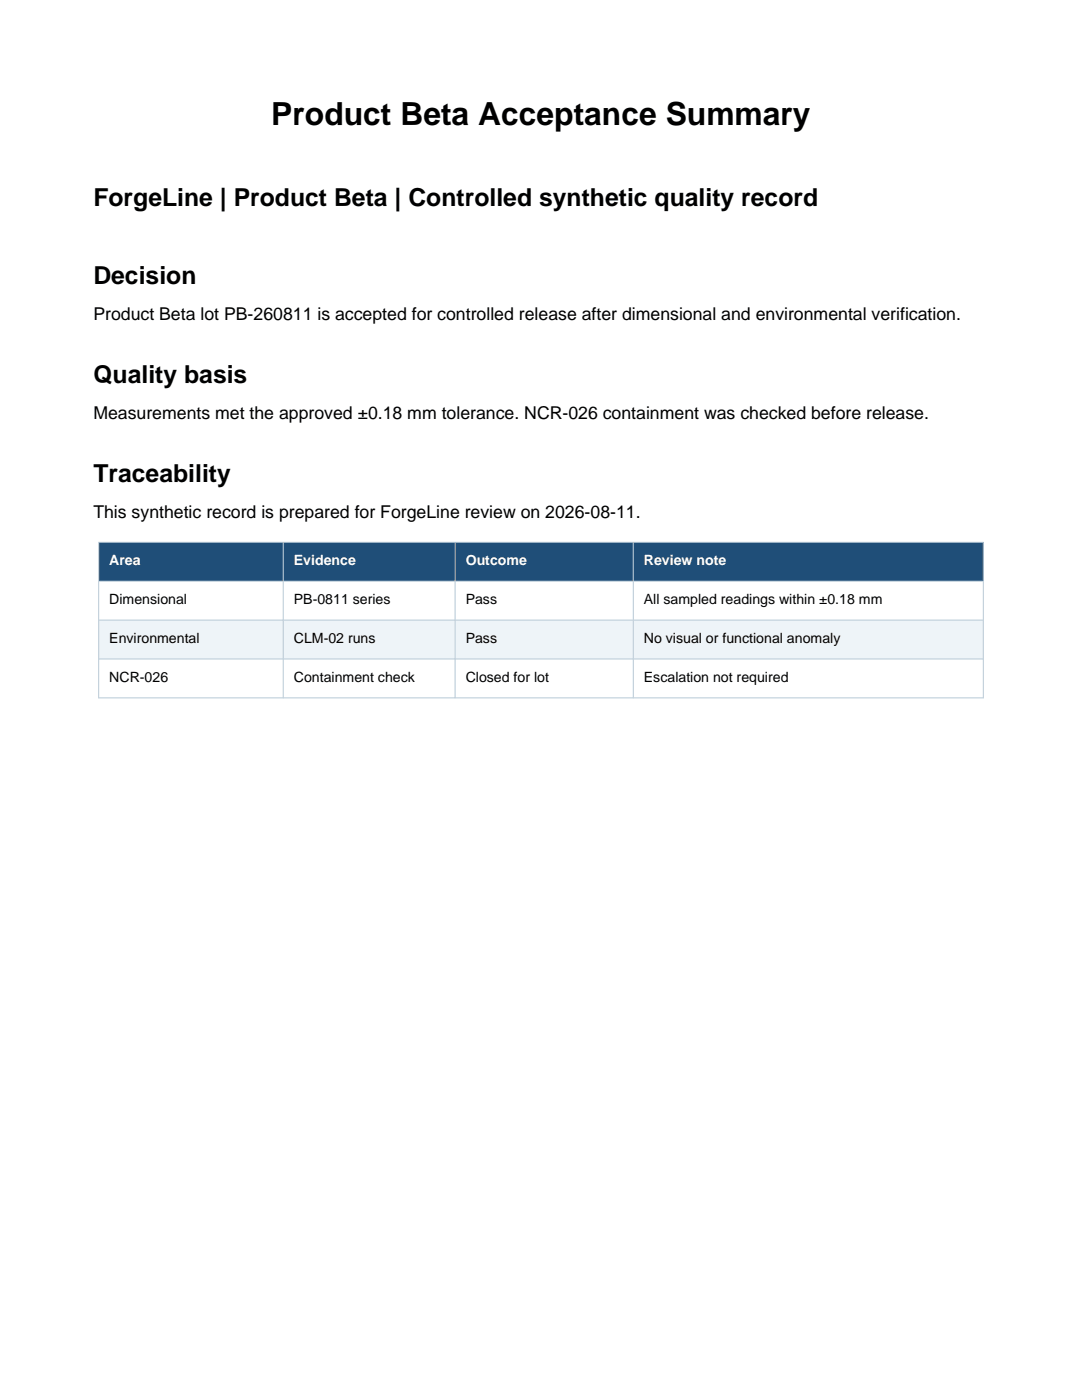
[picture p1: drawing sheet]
<svg xmlns="http://www.w3.org/2000/svg" width="216mm" height="279mm" viewBox="0 0 216 279" stroke-linecap="round" stroke-linejoin="round" font-family="sans-serif">
<defs><g id="words">
<text font-size="6.3" x="54.1" y="25">Product Beta Acceptance Summary</text>
<g font-size="4.9">
<text x="18.6" y="41.2">ForgeLine | Product Beta | Controlled synthetic quality record</text>
<text x="18.6" y="56.7">Decision</text>
<text x="18.6" y="76.5">Quality basis</text>
<text x="18.6" y="96.2">Traceability</text>
</g>
<g font-size="3.5">
<text x="18.6" y="63.8">Product Beta lot PB-260811 is accepted for controlled release after dimensional and environmental verification.</text>
<text x="18.6" y="83.5">Measurements met the approved ±0.18 mm tolerance. NCR-026 containment was checked before release.</text>
<text x="18.6" y="103.3">This synthetic record is prepared for ForgeLine review on 2026-08-11.</text>
</g>
<g font-size="2.8" fill="#fff">
<text x="21.8" y="112.8">Area</text>
<text x="58.6" y="112.8">Evidence</text>
<text x="92.9" y="112.8">Outcome</text>
<text x="128.5" y="112.8">Review note</text>
</g>
<g font-size="2.8">
<text x="21.8" y="120.6">Dimensional</text>
<text x="58.6" y="120.6">PB-0811 series</text>
<text x="92.9" y="120.6">Pass</text>
<text x="128.5" y="120.6">All sampled readings within ±0.18 mm</text>
<text x="21.8" y="128.3">Environmental</text>
<text x="58.6" y="128.3">CLM-02 runs</text>
<text x="92.9" y="128.3">Pass</text>
<text x="128.5" y="128.3">No visual or functional anomaly</text>
<text x="21.8" y="136.1">NCR-026</text>
<text x="58.6" y="136.1">Containment check</text>
<text x="92.9" y="136.1">Closed for lot</text>
<text x="128.5" y="136.1">Escalation not required</text>
</g>
</g></defs>
<path d="M19.7 108.2h176.5v7.8h-176.5z" fill-rule="evenodd" fill="#1f4e78"/>
<path d="M19.7 116h176.5v7.8h-176.5z" fill-rule="evenodd" fill="#fff"/>
<path d="M19.7 123.8h176.5v7.7h-176.5z" fill-rule="evenodd" fill="#eef4f8"/>
<path d="M19.7 131.5h176.5v7.8h-176.5z" fill-rule="evenodd" fill="#fff"/>
<path d="M19.7 108.2h176.5v31.1h-176.5zM19.7 116h176.5M56.5 108.2v31.1M90.8 108.2v31.1M126.4 108.2v31.1M19.7 123.8h176.5M19.7 131.5h176.5" fill="none" stroke="#b7c9d6" stroke-width=".2"/>
<use href="#words"/>
</svg>
